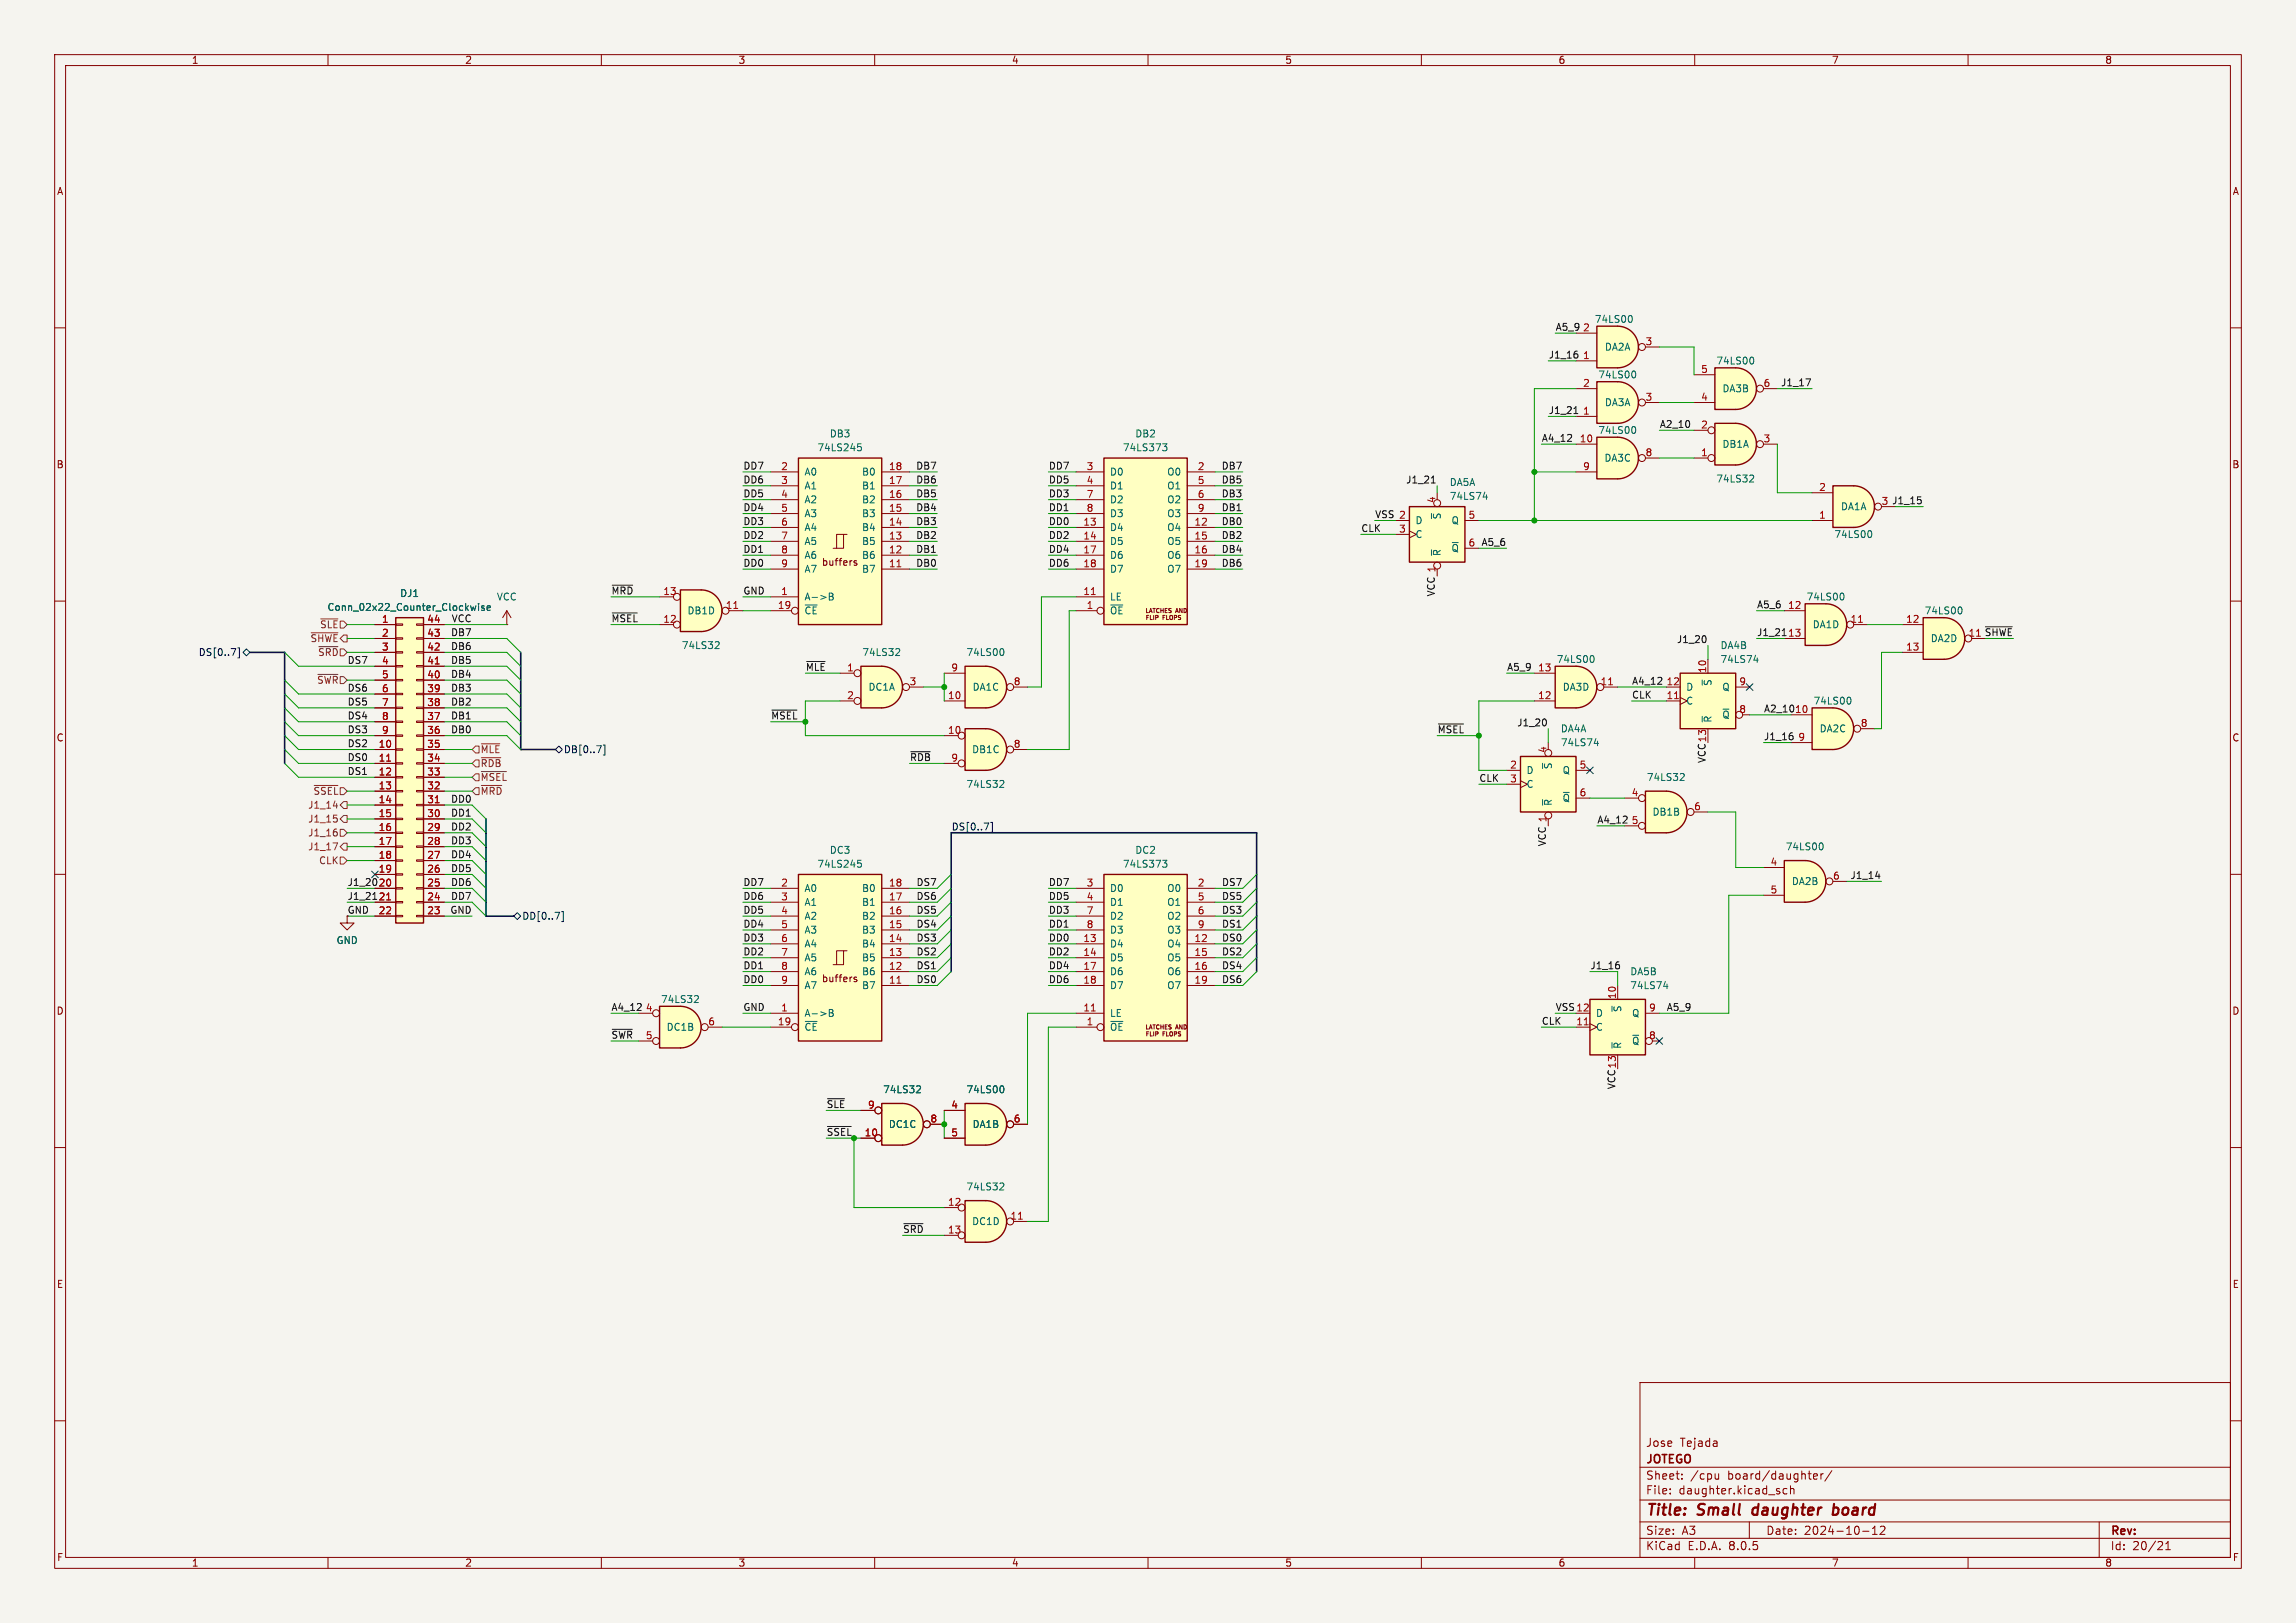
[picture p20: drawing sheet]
<svg xmlns="http://www.w3.org/2000/svg" width="420mm" height="297mm" viewBox="0 0 420 297" stroke-linecap="round" stroke-linejoin="round" font-family="sans-serif">
<defs><g id="words">
<g font-size="2.8" fill="#840000">
<text x="301" y="277.9">Title:</text>
<text x="310.6" y="277.9">Small</text>
<text x="321.4" y="277.9">daughter</text>
<text x="336.9" y="277.9">board</text>
</g>
<g font-size="2.1" fill="#840000">
<text x="301" y="268.2">JOTEGO</text>
<text x="301" y="265">Jose</text>
<text x="307.3" y="265">Tejada</text>
<text x="301" y="273.7">File:</text>
<text x="301" y="271">Sheet:</text>
<text x="307.1" y="273.7">daughter.kicad_sch</text>
<text x="309.2" y="271">/cpu</text>
<text x="316.1" y="271">board/daughter/</text>
<text x="301" y="281.1">Size:</text>
<text x="307.6" y="281.1">A3</text>
<text x="323" y="281.1">Date:</text>
<text x="330" y="281.1">2024-10-12</text>
<text x="386" y="281.3">Rev:</text>
<text x="301" y="283.9">KiCad</text>
<text x="308.7" y="283.9">E.D.A.</text>
<text x="316.3" y="283.9">8.0.5</text>
<text x="386" y="283.9">Id:</text>
<text x="390.1" y="283.9">20/21</text>
</g>
<g font-size="1.8" fill="#840000">
<text x="35" y="11.9">1</text>
<text x="85" y="11.9">2</text>
<text x="135" y="11.9">3</text>
<text x="185" y="11.9">4</text>
<text x="235" y="11.9">5</text>
<text x="285" y="11.9">6</text>
<text x="335" y="11.9">7</text>
<text x="385" y="11.9">8</text>
<text x="10.3" y="35.9">A</text>
<text x="408.3" y="35.9">A</text>
<text x="10.3" y="85.9">B</text>
<text x="408.2" y="85.9">B</text>
<text x="150.2" y="103.7">buffers</text>
<text x="10.3" y="135.9">C</text>
<text x="408.2" y="135.9">C</text>
<text x="63.5" y="167.3">GND</text>
<text x="150.2" y="179.9">buffers</text>
<text x="10.3" y="185.9">D</text>
<text x="408.2" y="185.9">D</text>
<text x="10.3" y="235.9">E</text>
<text x="408.3" y="235.9">E</text>
<text x="10.3" y="285.9">F</text>
<text x="35" y="286.9">1</text>
<text x="85" y="286.9">2</text>
<text x="135" y="286.9">3</text>
<text x="185" y="286.9">4</text>
<text x="235" y="286.9">5</text>
<text x="285" y="286.9">6</text>
<text x="335" y="286.9">7</text>
<text x="385" y="286.9">8</text>
<text x="408.3" y="285.9">F</text>
</g>
<g font-size="1.8" fill="#006464">
<text x="291.6" y="59.3">74LS00</text>
<text x="293.5" y="64.4">DA2A</text>
<text x="292.3" y="69.4">74LS00</text>
<text x="313.9" y="66.9">74LS00</text>
<text x="315" y="72">DA3B</text>
<text x="293.5" y="74.5">DA3A</text>
<text x="149.4" y="82.8">74LS245</text>
<text x="151.7" y="80.2">DB3</text>
<text x="205.3" y="82.8">74LS373</text>
<text x="207.6" y="80.2">DB2</text>
<text x="292.3" y="79.6">74LS00</text>
<text x="315" y="82.1">DB1A</text>
<text x="147.1" y="87.2">A0</text>
<text x="147.1" y="89.8">A1</text>
<text x="157.6" y="89.8">B1</text>
<text x="157.6" y="87.2">B0</text>
<text x="202.9" y="87.2">D0</text>
<text x="202.9" y="89.8">D1</text>
<text x="213.4" y="87.2">O0</text>
<text x="213.4" y="89.8">O1</text>
<text x="265.1" y="89.1">DA5A</text>
<text x="293.4" y="84.7">DA3C</text>
<text x="313.9" y="88.5">74LS32</text>
<text x="147.1" y="92.3">A2</text>
<text x="147.1" y="94.8">A3</text>
<text x="157.6" y="94.8">B3</text>
<text x="157.6" y="92.3">B2</text>
<text x="202.9" y="92.3">D2</text>
<text x="202.9" y="94.8">D3</text>
<text x="213.4" y="92.3">O2</text>
<text x="213.4" y="94.8">O3</text>
<text x="263.8" y="95.1" transform="rotate(-90 263.8 95.1)">~{S}</text>
<text x="265.1" y="91.7">74LS74</text>
<text x="336.7" y="93.6">DA1A</text>
<text x="147.1" y="97.4">A4</text>
<text x="147.1" y="99.9">A5</text>
<text x="157.6" y="99.9">B5</text>
<text x="157.6" y="97.4">B4</text>
<text x="202.9" y="97.4">D4</text>
<text x="202.9" y="99.9">D5</text>
<text x="213.4" y="97.4">O4</text>
<text x="213.4" y="99.9">O5</text>
<text x="258.8" y="96.1">D</text>
<text x="258.8" y="98.7">C</text>
<text x="263.8" y="101.9" transform="rotate(-90 263.8 101.9)">~{R}</text>
<text x="265.4" y="96.1">Q</text>
<text x="265.4" y="101.2">~{Q}</text>
<text x="335.5" y="98.7">74LS00</text>
<text x="147.1" y="102.5">A6</text>
<text x="147.1" y="105">A7</text>
<text x="157.6" y="105">B7</text>
<text x="157.6" y="102.5">B6</text>
<text x="202.9" y="102.5">D6</text>
<text x="202.9" y="105">D7</text>
<text x="213.4" y="102.5">O6</text>
<text x="213.4" y="105">O7</text>
<text x="59.8" y="112">Conn_02x22_Counter_Clockwise</text>
<text x="73.1" y="109.4">DJ1</text>
<text x="90.8" y="110.1">VCC</text>
<text x="125.7" y="112.6">DB1D</text>
<text x="147.1" y="110.1">A-&gt;B</text>
<text x="147.1" y="112.6">~{CE}</text>
<text x="202.9" y="112.6">~{OE}</text>
<text x="202.9" y="110.1">LE</text>
<text x="330.4" y="110.1">74LS00</text>
<text x="352" y="112.6">74LS00</text>
<text x="124.6" y="119">74LS32</text>
<text x="314.6" y="119">DA4B</text>
<text x="331.5" y="115.2">DA1D</text>
<text x="353.1" y="117.7">DA2D</text>
<text x="157.6" y="120.2">74LS32</text>
<text x="176.7" y="120.2">74LS00</text>
<text x="284.7" y="121.5">74LS00</text>
<text x="313.3" y="125.6" transform="rotate(-90 313.3 125.6)">~{S}</text>
<text x="314.6" y="121.5">74LS74</text>
<text x="158.8" y="126.6">DC1A</text>
<text x="177.8" y="126.6">DA1C</text>
<text x="285.8" y="126.6">DA3D</text>
<text x="308.4" y="129.1">C</text>
<text x="308.4" y="126.6">D</text>
<text x="314.9" y="131.7">~{Q}</text>
<text x="314.9" y="126.6">Q</text>
<text x="331.6" y="129.1">74LS00</text>
<text x="285.4" y="134.2">DA4A</text>
<text x="285.4" y="136.8">74LS74</text>
<text x="313.3" y="132.3" transform="rotate(-90 313.3 132.3)">~{R}</text>
<text x="332.8" y="134.2">DA2C</text>
<text x="177.7" y="138">DB1C</text>
<text x="279.1" y="141.8">D</text>
<text x="284.1" y="140.9" transform="rotate(-90 284.1 140.9)">~{S}</text>
<text x="285.7" y="141.8">Q</text>
<text x="301.2" y="143.1">74LS32</text>
<text x="176.7" y="144.4">74LS32</text>
<text x="279.1" y="144.4">C</text>
<text x="284.1" y="147.6" transform="rotate(-90 284.1 147.6)">~{R}</text>
<text x="285.7" y="146.9">~{Q}</text>
<text x="302.2" y="149.5">DB1B</text>
<text x="326.6" y="155.8">74LS00</text>
<text x="149.4" y="159">74LS245</text>
<text x="151.7" y="156.4">DC3</text>
<text x="205.3" y="159">74LS373</text>
<text x="207.6" y="156.4">DC2</text>
<text x="147.1" y="163.4">A0</text>
<text x="147.1" y="166">A1</text>
<text x="157.6" y="166">B1</text>
<text x="157.6" y="163.4">B0</text>
<text x="202.9" y="163.4">D0</text>
<text x="202.9" y="166">D1</text>
<text x="213.4" y="163.4">O0</text>
<text x="213.4" y="166">O1</text>
<text x="327.7" y="162.2">DA2B</text>
<text x="61.5" y="172.9">GND</text>
<text x="147.1" y="168.5">A2</text>
<text x="147.1" y="171">A3</text>
<text x="147.1" y="173.6">A4</text>
<text x="157.6" y="173.6">B4</text>
<text x="157.6" y="171">B3</text>
<text x="157.6" y="168.5">B2</text>
<text x="202.9" y="173.6">D4</text>
<text x="202.9" y="168.5">D2</text>
<text x="202.9" y="171">D3</text>
<text x="213.4" y="173.6">O4</text>
<text x="213.4" y="168.5">O2</text>
<text x="213.4" y="171">O3</text>
<text x="147.1" y="176.1">A5</text>
<text x="147.1" y="178.7">A6</text>
<text x="157.6" y="178.7">B6</text>
<text x="157.6" y="176.1">B5</text>
<text x="202.9" y="176.1">D5</text>
<text x="202.9" y="178.7">D6</text>
<text x="213.4" y="176.1">O5</text>
<text x="213.4" y="178.7">O6</text>
<text x="298.1" y="178.7">DA5B</text>
<text x="120.8" y="183.7">74LS32</text>
<text x="147.1" y="181.2">A7</text>
<text x="157.6" y="181.2">B7</text>
<text x="202.9" y="181.2">D7</text>
<text x="213.4" y="181.2">O7</text>
<text x="296.8" y="185.3" transform="rotate(-90 296.8 185.3)">~{S}</text>
<text x="298.1" y="181.2">74LS74</text>
<text x="121.8" y="188.8">DC1B</text>
<text x="147.1" y="186.3">A-&gt;B</text>
<text x="147.1" y="188.8">~{CE}</text>
<text x="202.9" y="188.8">~{OE}</text>
<text x="202.9" y="186.3">LE</text>
<text x="291.8" y="188.8">C</text>
<text x="291.8" y="186.3">D</text>
<text x="298.4" y="191.4">~{Q}</text>
<text x="298.4" y="186.3">Q</text>
<text x="296.8" y="192" transform="rotate(-90 296.8 192)">~{R}</text>
<text x="161.5" y="200.3">74LS32</text>
<text x="176.7" y="200.3">74LS00</text>
<text x="162.5" y="206.6">DC1C</text>
<text x="177.8" y="206.6">DA1B</text>
<text x="176.7" y="218">74LS32</text>
<text x="177.7" y="224.4">DC1D</text>
</g>
<g font-size="1.8" fill="#0f0f0f">
<text x="283.2" y="65.7">J1_16</text>
<text x="284.5" y="60.6">A5_9</text>
<text x="325.7" y="70.8">J1_17</text>
<text x="283.2" y="75.9">J1_21</text>
<text x="281.9" y="80.9">A4_12</text>
<text x="303.5" y="78.4">A2_10</text>
<text x="135.9" y="88.6">DD6</text>
<text x="135.9" y="86">DD7</text>
<text x="167.5" y="86">DB7</text>
<text x="167.5" y="88.6">DB6</text>
<text x="191.8" y="88.6">DD5</text>
<text x="191.8" y="86">DD7</text>
<text x="223.4" y="88.6">DB5</text>
<text x="223.4" y="86">DB7</text>
<text x="257.1" y="88.6">J1_21</text>
<text x="135.9" y="93.6">DD4</text>
<text x="135.9" y="91.1">DD5</text>
<text x="167.5" y="93.6">DB4</text>
<text x="167.5" y="91.1">DB5</text>
<text x="191.8" y="93.6">DD1</text>
<text x="191.8" y="91.1">DD3</text>
<text x="223.4" y="91.1">DB3</text>
<text x="223.4" y="93.6">DB1</text>
<text x="251.5" y="94.9">VSS 2</text>
<text x="344.1" y="92.5">3 J1_15</text>
<text x="135.9" y="96.2">DD3</text>
<text x="135.9" y="101.3">DD1</text>
<text x="135.9" y="98.7">DD2</text>
<text x="167.5" y="96.2">DB3</text>
<text x="167.5" y="98.7">DB2</text>
<text x="167.5" y="101.3">DB1</text>
<text x="191.8" y="101.3">DD4</text>
<text x="191.8" y="96.2">DD0</text>
<text x="191.8" y="98.7">DD2</text>
<text x="223.4" y="96.2">DB0</text>
<text x="223.4" y="98.7">DB2</text>
<text x="223.4" y="101.3">DB4</text>
<text x="248.9" y="97.4">CLK</text>
<text x="270.9" y="100">A5_6</text>
<text x="135.9" y="103.8">DD0</text>
<text x="167.5" y="103.8">DB0</text>
<text x="191.8" y="103.8">DD6</text>
<text x="223.4" y="103.8">DB6</text>
<text x="82.5" y="114">VCC</text>
<text x="111.8" y="108.9">~{MRD}</text>
<text x="111.8" y="114">~{MSEL}</text>
<text x="135.9" y="108.9">GND</text>
<text x="262.5" y="109.2" transform="rotate(-90 262.5 109.2)">VCC 1</text>
<text x="321.3" y="111.4">A5_6</text>
<text x="82.4" y="116.5">DB7</text>
<text x="82.4" y="119">DB6</text>
<text x="306.7" y="117.8">J1_20</text>
<text x="321.3" y="116.5">J1_21</text>
<text x="360" y="116.6">11 ~{SHWE}</text>
<text x="63.5" y="121.6">DS7</text>
<text x="82.4" y="124.1">DB4</text>
<text x="82.4" y="121.6">DB5</text>
<text x="147.3" y="122.8">~{MLE}</text>
<text x="275.6" y="122.8">A5_9</text>
<text x="298.4" y="125.4">A4_12</text>
<text x="63.5" y="126.7">DS6</text>
<text x="63.5" y="131.7">DS4</text>
<text x="63.5" y="129.2">DS5</text>
<text x="82.4" y="131.7">DB1</text>
<text x="82.4" y="129.2">DB2</text>
<text x="82.4" y="126.7">DB3</text>
<text x="298.4" y="127.9">CLK</text>
<text x="322.6" y="130.5">A2_10</text>
<text x="328.3" y="130.6">10</text>
<text x="63.5" y="134.3">DS3</text>
<text x="63.5" y="136.8">DS2</text>
<text x="82.4" y="134.3">DB0</text>
<text x="262.9" y="134.3">~{MSEL}</text>
<text x="277.4" y="133">J1_20</text>
<text x="322.6" y="135.5">J1_16</text>
<text x="63.5" y="139.4">DS0</text>
<text x="63.5" y="141.9">DS1</text>
<text x="166.4" y="139.4">~{RDB}</text>
<text x="270.5" y="143.2">CLK</text>
<text x="312.1" y="139.7" transform="rotate(-90 312.1 139.7)">VCC13</text>
<text x="82.4" y="147">DD0</text>
<text x="82.4" y="149.5">DD1</text>
<text x="82.4" y="154.6">DD3</text>
<text x="82.4" y="152.1">DD2</text>
<text x="282.9" y="155" transform="rotate(-90 282.9 155)">VCC 1</text>
<text x="292.1" y="150.8">A4_12</text>
<text x="82.4" y="157.1">DD4</text>
<text x="82.4" y="159.7">DD5</text>
<text x="338.4" y="160.9">J1_14</text>
<text x="63.5" y="164.8">J1_21</text>
<text x="63.5" y="162.2">J1_20</text>
<text x="82.3" y="167.3">GND</text>
<text x="82.4" y="162.2">DD6</text>
<text x="82.4" y="164.8">DD7</text>
<text x="135.9" y="167.3">DD5</text>
<text x="135.9" y="164.8">DD6</text>
<text x="135.9" y="162.2">DD7</text>
<text x="167.6" y="162.2">DS7</text>
<text x="167.6" y="167.3">DS5</text>
<text x="167.6" y="164.8">DS6</text>
<text x="191.8" y="164.8">DD5</text>
<text x="191.8" y="162.2">DD7</text>
<text x="191.8" y="167.3">DD3</text>
<text x="223.4" y="167.3">DS3</text>
<text x="223.4" y="164.8">DS5</text>
<text x="223.4" y="162.2">DS7</text>
<text x="135.9" y="169.8">DD4</text>
<text x="135.9" y="172.4">DD3</text>
<text x="167.6" y="172.4">DS3</text>
<text x="167.6" y="169.8">DS4</text>
<text x="191.8" y="169.8">DD1</text>
<text x="191.8" y="172.4">DD0</text>
<text x="223.4" y="169.8">DS1</text>
<text x="223.4" y="172.4">DS0</text>
<text x="135.9" y="177.5">DD1</text>
<text x="135.9" y="180">DD0</text>
<text x="135.9" y="174.9">DD2</text>
<text x="167.6" y="174.9">DS2</text>
<text x="167.6" y="180">DS0</text>
<text x="167.6" y="177.5">DS1</text>
<text x="191.8" y="177.5">DD4</text>
<text x="191.8" y="174.9">DD2</text>
<text x="191.8" y="180">DD6</text>
<text x="223.4" y="174.9">DS2</text>
<text x="223.4" y="177.5">DS4</text>
<text x="223.4" y="180">DS6</text>
<text x="290.8" y="177.5">J1_16</text>
<text x="111.8" y="185.1">A4_12</text>
<text x="135.9" y="185.1">GND</text>
<text x="284.5" y="185.1">VSS12</text>
<text x="304.8" y="185.1">A5_9</text>
<text x="111.8" y="190.2">~{SWR}5</text>
<text x="281.9" y="187.6">CLK</text>
<text x="151.1" y="202.9">~{SLE}</text>
<text x="295.6" y="199.4" transform="rotate(-90 295.6 199.4)">VCC13</text>
<text x="165.1" y="225.7">~{SRD}</text>
</g>
<g font-size="1.8" fill="#a90000">
<text x="289.5" y="65.8">1</text>
<text x="289.5" y="60.7">2</text>
<text x="300.9" y="63.2">3</text>
<text x="289.5" y="70.9">2</text>
<text x="311.1" y="68.3">5</text>
<text x="322.5" y="70.9">6</text>
<text x="289.5" y="75.9">1</text>
<text x="300.9" y="73.4">3</text>
<text x="311.1" y="73.4">4</text>
<text x="288.9" y="81">10</text>
<text x="300.9" y="83.6">8</text>
<text x="311.1" y="83.6">1</text>
<text x="311.1" y="78.5">2</text>
<text x="322.5" y="81">3</text>
<text x="142.8" y="86.1">2</text>
<text x="142.8" y="88.6">3</text>
<text x="162.5" y="88.6">17</text>
<text x="162.5" y="86.1">18</text>
<text x="198.7" y="86.1">3</text>
<text x="198.7" y="88.6">4</text>
<text x="219" y="86.1">2</text>
<text x="219" y="88.6">5</text>
<text x="289.5" y="86.1">9</text>
<text x="332.7" y="89.9">2</text>
<text x="142.8" y="91.2">4</text>
<text x="142.8" y="93.7">5</text>
<text x="162.5" y="93.7">15</text>
<text x="162.5" y="91.2">16</text>
<text x="198.7" y="91.2">7</text>
<text x="198.7" y="93.7">8</text>
<text x="219" y="91.2">6</text>
<text x="219" y="93.7">9</text>
<text x="262.6" y="92.1" transform="rotate(-90 262.6 92.1)">4</text>
<text x="268.5" y="95">5</text>
<text x="332.7" y="95">1</text>
<text x="142.8" y="96.3">6</text>
<text x="142.8" y="98.8">7</text>
<text x="142.8" y="101.3">8</text>
<text x="162.5" y="101.3">12</text>
<text x="162.5" y="98.8">13</text>
<text x="162.5" y="96.3">14</text>
<text x="198.1" y="96.3">13</text>
<text x="198.1" y="98.8">14</text>
<text x="198.1" y="101.3">17</text>
<text x="218.4" y="96.3">12</text>
<text x="218.4" y="98.8">15</text>
<text x="218.4" y="101.3">16</text>
<text x="255.8" y="97.5">3</text>
<text x="268.5" y="100.1">6</text>
<text x="142.8" y="103.9">9</text>
<text x="162.5" y="103.9">11</text>
<text x="198.1" y="103.9">18</text>
<text x="218.4" y="103.9">19</text>
<text x="121.2" y="109">13</text>
<text x="132.7" y="111.5">11</text>
<text x="142.2" y="111.5">19</text>
<text x="142.8" y="109">1</text>
<text x="198.1" y="109">11</text>
<text x="198.7" y="111.5">1</text>
<text x="327" y="111.5">12</text>
<text x="69.8" y="114">1</text>
<text x="69.8" y="116.6">2</text>
<text x="69.8" y="119.1">3</text>
<text x="78.1" y="119.1">42</text>
<text x="78.1" y="116.6">43</text>
<text x="78.1" y="114">44</text>
<text x="121.2" y="114">12</text>
<text x="327" y="116.6">13</text>
<text x="338.4" y="114">11</text>
<text x="348.6" y="114">12</text>
<text x="348.6" y="119.1">13</text>
<text x="69.8" y="121.7">4</text>
<text x="69.8" y="124.2">5</text>
<text x="78.1" y="124.2">40</text>
<text x="78.1" y="121.7">41</text>
<text x="154.9" y="122.9">1</text>
<text x="166.3" y="125.5">3</text>
<text x="173.9" y="122.9">9</text>
<text x="185.3" y="125.5">8</text>
<text x="281.3" y="122.9">13</text>
<text x="292.7" y="125.5">11</text>
<text x="304.8" y="125.5">12</text>
<text x="312.2" y="123.2" transform="rotate(-90 312.2 123.2)">10</text>
<text x="318.1" y="125.5">9</text>
<text x="69.8" y="126.7">6</text>
<text x="69.8" y="129.3">7</text>
<text x="69.8" y="131.8">8</text>
<text x="78.1" y="131.8">37</text>
<text x="78.1" y="129.3">38</text>
<text x="78.1" y="126.7">39</text>
<text x="154.9" y="128">2</text>
<text x="173.3" y="128">10</text>
<text x="281.3" y="128">12</text>
<text x="304.8" y="128">11</text>
<text x="318.1" y="130.6">8</text>
<text x="69.2" y="136.9">10</text>
<text x="69.8" y="134.4">9</text>
<text x="78.1" y="136.9">35</text>
<text x="78.1" y="134.4">36</text>
<text x="173.3" y="134.4">10</text>
<text x="185.3" y="136.9">8</text>
<text x="283" y="137.9" transform="rotate(-90 283 137.9)">4</text>
<text x="328.9" y="135.6">9</text>
<text x="340.3" y="133.1">8</text>
<text x="69.2" y="139.4">11</text>
<text x="69.2" y="142">12</text>
<text x="78.1" y="142">33</text>
<text x="78.1" y="139.4">34</text>
<text x="173.9" y="139.4">9</text>
<text x="276.2" y="140.7">2</text>
<text x="276.2" y="143.3">3</text>
<text x="288.9" y="140.7">5</text>
<text x="69.2" y="144.5">13</text>
<text x="69.2" y="147.1">14</text>
<text x="69.2" y="149.6">15</text>
<text x="78.1" y="149.6">30</text>
<text x="78.1" y="147.1">31</text>
<text x="78.1" y="144.5">32</text>
<text x="288.9" y="145.8">6</text>
<text x="298.4" y="145.8">4</text>
<text x="309.8" y="148.3">6</text>
<text x="69.2" y="152.1">16</text>
<text x="69.2" y="154.7">17</text>
<text x="78.1" y="154.7">28</text>
<text x="78.1" y="152.1">29</text>
<text x="298.4" y="150.9">5</text>
<text x="69.2" y="157.2">18</text>
<text x="69.2" y="159.8">19</text>
<text x="78.1" y="159.8">26</text>
<text x="78.1" y="157.2">27</text>
<text x="323.8" y="158.5">4</text>
<text x="335.2" y="161">6</text>
<text x="69.2" y="162.3">20</text>
<text x="69.2" y="164.8">21</text>
<text x="69.2" y="167.4">22</text>
<text x="78.1" y="167.4">23</text>
<text x="78.1" y="164.8">24</text>
<text x="78.1" y="162.3">25</text>
<text x="142.8" y="162.3">2</text>
<text x="142.8" y="164.8">3</text>
<text x="142.8" y="167.4">4</text>
<text x="162.5" y="167.4">16</text>
<text x="162.5" y="164.8">17</text>
<text x="162.5" y="162.3">18</text>
<text x="198.7" y="162.3">3</text>
<text x="198.7" y="164.8">4</text>
<text x="198.7" y="167.4">7</text>
<text x="219" y="162.3">2</text>
<text x="219" y="164.8">5</text>
<text x="219" y="167.4">6</text>
<text x="323.8" y="163.6">5</text>
<text x="142.8" y="169.9">5</text>
<text x="142.8" y="172.5">6</text>
<text x="162.5" y="172.5">14</text>
<text x="162.5" y="169.9">15</text>
<text x="198.1" y="172.5">13</text>
<text x="198.7" y="169.9">8</text>
<text x="218.4" y="172.5">12</text>
<text x="219" y="169.9">9</text>
<text x="142.8" y="175">7</text>
<text x="142.8" y="177.5">8</text>
<text x="162.5" y="177.5">12</text>
<text x="162.5" y="175">13</text>
<text x="198.1" y="175">14</text>
<text x="198.1" y="177.5">17</text>
<text x="218.4" y="175">15</text>
<text x="218.4" y="177.5">16</text>
<text x="118" y="185.2">4</text>
<text x="142.8" y="185.2">1</text>
<text x="142.8" y="180.1">9</text>
<text x="162.5" y="180.1">11</text>
<text x="198.1" y="185.2">11</text>
<text x="198.1" y="180.1">18</text>
<text x="218.4" y="180.1">19</text>
<text x="295.7" y="182.9" transform="rotate(-90 295.7 182.9)">10</text>
<text x="301.6" y="185.2">9</text>
<text x="129.5" y="187.7">6</text>
<text x="142.2" y="187.7">19</text>
<text x="198.7" y="187.7">1</text>
<text x="288.2" y="187.7">11</text>
<text x="301.6" y="190.2">8</text>
<text x="158.7" y="202.9">9</text>
<text x="173.9" y="202.9">4</text>
<text x="158.1" y="208">10</text>
<text x="170.1" y="205.5">8</text>
<text x="173.9" y="208">5</text>
<text x="185.3" y="205.5">6</text>
<text x="173.3" y="220.7">12</text>
<text x="173.3" y="225.8">13</text>
<text x="184.7" y="223.3">11</text>
</g>
<g font-size="1.8" fill="#725600">
<text x="56.7" y="117.7">~{SHWE}</text>
<text x="58.4" y="115.2">~{SLE}</text>
<text x="57.9" y="125.3">~{SWR}</text>
<text x="58.1" y="120.2">~{SRD}</text>
<text x="87.8" y="140.6">~{RDB}</text>
<text x="87.8" y="138">~{MLE}</text>
<text x="87.8" y="143.1">~{MSEL}</text>
<text x="56.3" y="148.2">J1_14</text>
<text x="57.2" y="145.6">~{SSEL}</text>
<text x="87.8" y="145.6">~{MRD}</text>
<text x="56.3" y="155.8">J1_17</text>
<text x="56.3" y="153.3">J1_16</text>
<text x="56.3" y="150.7">J1_15</text>
<text x="58.3" y="158.3">CLK</text>
</g>
<g font-size="1.8" fill="#000084">
<text x="36.3" y="120.2">DS[0..7]</text>
<text x="103.1" y="138">DB[0..7]</text>
<text x="174" y="152.1">DS[0..7]</text>
<text x="95.4" y="168.5">DD[0..7]</text>
</g>
<g font-size="1.8" fill="#009600">
<text x="141" y="131.7">~{MSEL}</text>
<text x="151.1" y="207.9">~{SSEL}10</text>
</g>
<g font-size="1.1" fill="#840000">
<text x="209.5" y="112.3">LATCHES AND</text>
<text x="209.5" y="113.6">FLIP</text>
<text x="212.6" y="113.6">FLOPS</text>
<text x="209.5" y="188.5">LATCHES AND</text>
<text x="209.5" y="189.8">FLIP</text>
<text x="212.6" y="189.8">FLOPS</text>
</g>
</g></defs>
<path d="M0 0h420v297h-420z" fill="#f5f4ef" stroke="#f5f4ef" stroke-width=".18"/>
<g fill="none" stroke="#840000" stroke-width=".18">
<path d="M10 10h400v277h-400zM12 12h396v273h-396zM60 10v2M110 10v2M160 10v2M210 10v2M260 10v2M310 10v2M360 10v2M10 60h2M408 60h2M10 110h2"/>
<path d="M408 110h2M10 160h2M408 160h2M10 210h2M408 210h2M10 260h2M300 253h108v32h-108zM408 260h2M300 278.5h108M300 274.5h108M300 268.5h108M305.5 273.2v.2"/>
<path d="M305.5 272.5v.1M307.7 270.5v.2M307.7 269.8v.1M313.7 270.5l.2 .2 .5-.2M314.4 269.7v1M320 278.5v3M326.9 272.5l-.5-.1-.2 .3v.4l.1 .2h.6M327.5 272.5l.2-.1 .4 .1 .1 .9M327.5 271.9v1.5M331.7 270.2l.7-.2v-.2l-.5-.1-.2 .2 .1 .7h.6M333.1 269.7v1M333.5 269.7l-.3 .1-.1 .2"/>
<path d="M335.1 269.1l-1.3 1.9M342.5 279.7l.4-.4v1.5M343.9 279.4l.6-.1 .2 .1 .1 .3-.9 1.1h.9M384 278.5v6.5M60 285v2M110 285v2M160 285v2M210 285v2M260 285v2M300 281.5h108M310 285v2M340.7 280.2h1.2"/>
<path d="M342.5 280.8h.9M360 285v2M396.2 283.6h.8M396.2 282.5l.4-.4v1.5"/>
</g>
<path d="M320.7 276.1l-.2 .7 .4 .4M335.4 276l.2-.1 .6 .1M335.5 275.2l-.3 2M336.1 277a.66 .66 0 0 1-.8 .1" fill="none" stroke="#840000" stroke-width=".4"/>
<path d="M334 110.5a3.8 3.8 0 0 1 3.8 3.8 3.8 3.8 0 0 1-3.8 3.8z" fill="#ffffc2" stroke="#ffffc2" stroke-width=".18"/>
<path d="M330.2 110.5h3.8v7.6h-3.8z" fill="#ffffc2"/>
<path d="M330.2 110.5h3.8a3.8 3.8 0 0 1 3.8 3.8 3.8 3.8 0 0 1-3.8 3.8h-3.8z" fill="none" stroke="#840000" stroke-width=".25"/>
<g fill="none" stroke="#840000" stroke-width=".18">
<path d="M326.4 111.8h3.8M326.4 116.8h3.8M339.1 114.3h2.5"/>
<circle cx="338.5" cy="114.3" r=".63"/>
</g>
<path d="M340 113.9h.7" fill="none" stroke="#a90000" stroke-width=".18"/>
<path d="M337 108.5a.79 .79 0 0 1 0 1.3" fill="none" stroke="#006464" stroke-width=".18"/>
<path d="M180.3 133.4a3.8 3.8 0 0 1 3.8 3.8 3.8 3.8 0 0 1-3.8 3.8z" fill="#ffffc2" stroke="#ffffc2" stroke-width=".18"/>
<path d="M176.5 133.4h3.8v7.6h-3.8z" fill="#ffffc2"/>
<path d="M176.5 133.4h3.8a3.8 3.8 0 0 1 3.8 3.8 3.8 3.8 0 0 1-3.8 3.8h-3.8z" fill="none" stroke="#840000" stroke-width=".25"/>
<g fill="none" stroke="#840000" stroke-width=".18">
<path d="M172.7 134.6h2.6M172.7 139.7h2.6M185.4 137.2h2.6"/>
<circle cx="175.9" cy="134.6" r=".63"/>
<circle cx="175.9" cy="139.7" r=".63"/>
<circle cx="184.8" cy="137.2" r=".63"/>
</g>
<path d="M183.1 142.8l.4 .1 .1 .3-.8 .9h.8" fill="none" stroke="#006464" stroke-width=".18"/>
<path d="M180.3 121.9a3.8 3.8 0 0 1 3.8 3.8 3.8 3.8 0 0 1-3.8 3.8z" fill="#ffffc2" stroke="#ffffc2" stroke-width=".18"/>
<path d="M176.5 121.9h3.8v7.6h-3.8z" fill="#ffffc2"/>
<path d="M176.5 121.9h3.8a3.8 3.8 0 0 1 3.8 3.8 3.8 3.8 0 0 1-3.8 3.8h-3.8z" fill="none" stroke="#840000" stroke-width=".25"/>
<g fill="none" stroke="#840000" stroke-width=".18">
<path d="M172.7 128.3h3.8M172.7 123.2h3.8M185.4 125.7h2.6M63.5 167.6v1.3h1.3l-1.3 1.3-1.3-1.3h1.3"/>
<circle cx="184.8" cy="125.7" r=".63"/>
</g>
<path d="M183.3 118.7a.79 .79 0 0 1 0 1.3" fill="none" stroke="#006464" stroke-width=".18"/>
<path d="M288.3 121.9a3.8 3.8 0 0 1 3.8 3.8 3.8 3.8 0 0 1-3.8 3.8z" fill="#ffffc2" stroke="#ffffc2" stroke-width=".18"/>
<path d="M284.5 121.9h3.8v7.6h-3.8z" fill="#ffffc2"/>
<path d="M284.5 121.9h3.8a3.8 3.8 0 0 1 3.8 3.8 3.8 3.8 0 0 1-3.8 3.8h-3.8z" fill="none" stroke="#840000" stroke-width=".25"/>
<g fill="none" stroke="#840000" stroke-width=".18">
<path d="M280.7 128.3h3.8M280.7 123.2h3.8M293.4 125.7h2.5"/>
<circle cx="292.7" cy="125.7" r=".63"/>
</g>
<path d="M294.2 125.3h.8" fill="none" stroke="#a90000" stroke-width=".18"/>
<path d="M291.3 120a.79 .79 0 0 1 0 1.2" fill="none" stroke="#006464" stroke-width=".18"/>
<path d="M72.4 113h5.1v55.9h-5.1z" fill="#ffffc2"/>
<g fill="none" stroke="#840000" stroke-width=".18">
<path d="M68.6 114.3h3.8M68.6 116.8h3.8M68.6 119.4h3.8M72.4 119.3h1.3v.2h-1.3zM72.4 116.7h1.3v.3h-1.3zM72.4 114.2h1.3v.2h-1.3zM76.2 119.3h1.3v.2h-1.3zM76.2 116.7h1.3v.3h-1.3zM76.2 114.2h1.3v.2h-1.3zM77.5 114.3h3.8M77.5 116.8h3.8M77.5 119.4h3.8"/>
<path d="M68.6 137.2h3.8M68.6 139.7h3.8M68.6 134.6h3.8M68.6 132.1h3.8M68.6 129.5h3.8M68.6 127h3.8M68.6 121.9h3.8M68.6 124.5h3.8M72.4 139.6h1.3v.2h-1.3zM72.4 137h1.3v.3h-1.3zM72.4 134.5h1.3v.2h-1.3zM72.4 132h1.3v.2h-1.3z"/>
<path d="M72.4 129.4h1.3v.3h-1.3zM72.4 126.9h1.3v.2h-1.3zM72.4 124.3h1.3v.3h-1.3zM72.4 121.8h1.3v.2h-1.3zM76.2 139.6h1.3v.2h-1.3zM76.2 137h1.3v.3h-1.3zM76.2 134.5h1.3v.2h-1.3zM76.2 132h1.3v.2h-1.3zM76.2 129.4h1.3v.3h-1.3zM76.2 126.9h1.3v.2h-1.3zM76.2 124.3h1.3v.3h-1.3zM76.2 121.8h1.3v.2h-1.3z"/>
<path d="M77.5 137.2h3.8M77.5 139.7h3.8M77.5 134.6h3.8M77.5 132.1h3.8M77.5 129.5h3.8M77.5 127h3.8M77.5 121.9h3.8M77.5 124.5h3.8M68.6 142.2h3.8M68.6 144.8h3.8M68.6 147.3h3.8M68.6 149.9h3.8"/>
<path d="M68.6 152.4h3.8M68.6 154.9h3.8M68.6 157.5h3.8M72.4 159.9h1.3v.2h-1.3zM72.4 157.4h1.3v.2h-1.3zM72.4 154.8h1.3v.3h-1.3zM72.4 152.3h1.3v.2h-1.3zM72.4 149.7h1.3v.3h-1.3zM72.4 147.2h1.3v.2h-1.3zM72.4 144.7h1.3v.2h-1.3zM72.4 142.1h1.3v.3h-1.3zM76.2 159.9h1.3v.2h-1.3z"/>
<path d="M76.2 157.4h1.3v.2h-1.3zM76.2 154.8h1.3v.3h-1.3zM76.2 152.3h1.3v.2h-1.3zM76.2 149.7h1.3v.3h-1.3zM76.2 147.2h1.3v.2h-1.3zM76.2 144.7h1.3v.2h-1.3zM76.2 142.1h1.3v.3h-1.3zM77.5 142.2h3.8M77.5 144.8h3.8M77.5 147.3h3.8M77.5 149.9h3.8M77.5 152.4h3.8"/>
<path d="M77.5 154.9h3.8M77.5 157.5h3.8M68.6 160h3.8M68.6 162.6h3.8M68.6 165.1h3.8M68.6 167.6h3.8M72.4 167.5h1.3v.3h-1.3zM72.4 165h1.3v.2h-1.3zM72.4 162.4h1.3v.3h-1.3zM76.2 167.5h1.3v.3h-1.3zM76.2 165h1.3v.2h-1.3zM76.2 162.4h1.3v.3h-1.3z"/>
<path d="M77.5 160h3.8M77.5 162.6h3.8M77.5 165.1h3.8M77.5 167.6h3.8"/>
</g>
<path d="M72.4 113h5.1v55.9h-5.1z" fill="none" stroke="#840000" stroke-width=".25"/>
<path d="M70.7 139.3h.8M79.6 121.5h.7M79.6 146.9h.7M70.7 164.7h.8" fill="none" stroke="#a90000" stroke-width=".18"/>
<path d="M87.1 110.9l-.3 .8-.2-.6M87.5 110.4v.2M87.5 110.9v.8M88.6 110.9h-.3l-.2 .1v.2l.5 .1v.3h-.5M89.1 111.3l.6-.1v-.3h-.4l-.2 .1 .1 .6h.5" fill="none" stroke="#006464" stroke-width=".18"/>
<path d="M128.3 108a3.8 3.8 0 0 1 3.8 3.8 3.8 3.8 0 0 1-3.8 3.8z" fill="#ffffc2" stroke="#ffffc2" stroke-width=".18"/>
<path d="M124.5 108h3.8v7.6h-3.8z" fill="#ffffc2"/>
<path d="M124.5 108h3.8a3.8 3.8 0 0 1 3.8 3.8 3.8 3.8 0 0 1-3.8 3.8h-3.8z" fill="none" stroke="#840000" stroke-width=".25"/>
<g fill="none" stroke="#840000" stroke-width=".18">
<path d="M120.6 114.3h2.6M120.6 109.2h2.6M133.3 111.8h2.6"/>
<circle cx="123.8" cy="114.3" r=".63"/>
<circle cx="123.8" cy="109.2" r=".63"/>
<circle cx="132.7" cy="111.8" r=".63"/>
</g>
<path d="M134.2 111.3h.8" fill="none" stroke="#a90000" stroke-width=".18"/>
<path d="M131 117.4l.4 .1 .2 .3-.8 .9h.8" fill="none" stroke="#006464" stroke-width=".18"/>
<path d="M180.3 201.9a3.8 3.8 0 0 1 3.8 3.8 3.8 3.8 0 0 1-3.8 3.9z" fill="#ffffc2" stroke="#ffffc2" stroke-width=".18"/>
<path d="M176.5 201.9h3.8v7.7h-3.8z" fill="#ffffc2"/>
<path d="M176.5 201.9h3.8a3.8 3.8 0 0 1 3.8 3.8 3.8 3.8 0 0 1-3.8 3.9h-3.8z" fill="none" stroke="#840000" stroke-width=".25"/>
<g fill="none" stroke="#840000" stroke-width=".18">
<path d="M172.7 203.2h3.8M172.7 208.3h3.8M185.4 205.7h2.6"/>
<circle cx="184.8" cy="205.7" r=".63"/>
</g>
<path d="M183.3 198.7a.79 .79 0 0 1 0 1.3" fill="none" stroke="#006464" stroke-width=".18"/>
<path d="M180.3 219.7a3.8 3.8 0 0 1 3.8 3.8 3.8 3.8 0 0 1-3.8 3.8z" fill="#ffffc2" stroke="#ffffc2" stroke-width=".18"/>
<path d="M176.5 219.7h3.8v7.6h-3.8z" fill="#ffffc2"/>
<path d="M176.5 219.7h3.8a3.8 3.8 0 0 1 3.8 3.8 3.8 3.8 0 0 1-3.8 3.8h-3.8z" fill="none" stroke="#840000" stroke-width=".25"/>
<g fill="none" stroke="#840000" stroke-width=".18">
<path d="M172.7 221h2.6M172.7 226.1h2.6M185.4 223.5h2.6"/>
<circle cx="175.9" cy="226.1" r=".63"/>
<circle cx="175.9" cy="221" r=".63"/>
<circle cx="184.8" cy="223.5" r=".63"/>
</g>
<path d="M186.3 223.1h.7" fill="none" stroke="#a90000" stroke-width=".18"/>
<path d="M183.1 216.5h.4l.1 .3-.8 .9h.8" fill="none" stroke="#006464" stroke-width=".18"/>
<path d="M146 83.8h15.3v30.5h-15.3z" fill="#ffffc2"/>
<g fill="none" stroke="#840000" stroke-width=".18">
<path d="M141 99.1h5M141 96.5h5M141 94h5M141 91.4h5M141 88.9h5M141 86.4h5M154.3 97.8h-1.3v2.5M154.9 97.8h-.6v2.5h-1.9M161.3 99.1h5.1M161.3 96.5h5.1M161.3 94h5.1M161.3 91.4h5.1"/>
<path d="M161.3 88.9h5.1M161.3 86.4h5.1M141 109.2h5M141 104.1h5M141 101.6h5M141 111.8h3.8M156.7 102.7l-.3-.1-.2 .2 .1 .2 .4 .1v.3h-.5M161.3 104.1h5.1M161.3 101.6h5.1"/>
<circle cx="145.4" cy="111.8" r=".63"/>
</g>
<path d="M146 83.8h15.3v30.5h-15.3z" fill="none" stroke="#840000" stroke-width=".25"/>
<path d="M156.9 81.2h.6M157 81.7h.3l.3 .3-.2 .4-.4 .1M151.7 108.5h.4l.3 .3-.3 .3 .3 .2v.3l-.2 .2h-.5zM151.7 109.1h.4" fill="none" stroke="#006464" stroke-width=".18"/>
<path d="M164.1 103.7h.7" fill="none" stroke="#a90000" stroke-width=".18"/>
<path d="M335.3 129.5a3.8 3.8 0 0 1 3.8 3.9 3.8 3.8 0 0 1-3.8 3.8z" fill="#ffffc2" stroke="#ffffc2" stroke-width=".18"/>
<path d="M331.5 129.5h3.8v7.7h-3.8z" fill="#ffffc2"/>
<path d="M331.5 129.5h3.8a3.8 3.8 0 0 1 3.8 3.9 3.8 3.8 0 0 1-3.8 3.8h-3.8z" fill="none" stroke="#840000" stroke-width=".25"/>
<g fill="none" stroke="#840000" stroke-width=".18">
<path d="M327.7 130.8h3.8M327.7 135.9h3.8M340.4 133.4h2.5"/>
<circle cx="339.7" cy="133.3" r=".63"/>
</g>
<path d="M338.3 127.6a.79 .79 0 0 1 0 1.2" fill="none" stroke="#006464" stroke-width=".18"/>
<path d="M295.9 69.9a3.8 3.8 0 0 1 3.8 3.8 3.8 3.8 0 0 1-3.8 3.8z" fill="#ffffc2" stroke="#ffffc2" stroke-width=".18"/>
<path d="M292.1 69.9h3.8v7.6h-3.8z" fill="#ffffc2"/>
<path d="M292.1 69.9h3.8a3.8 3.8 0 0 1 3.8 3.8 3.8 3.8 0 0 1-3.8 3.8h-3.8z" fill="none" stroke="#840000" stroke-width=".25"/>
<g fill="none" stroke="#840000" stroke-width=".18">
<path d="M288.3 76.2h3.8M288.3 71.1h3.8M301 73.7h2.5"/>
<circle cx="300.4" cy="73.7" r=".63"/>
</g>
<path d="M298.9 67.9a.79 .79 0 0 1 0 1.3" fill="none" stroke="#006464" stroke-width=".18"/>
<path d="M124.5 184.2a3.8 3.8 0 0 1 3.8 3.8 3.8 3.8 0 0 1-3.8 3.8z" fill="#ffffc2" stroke="#ffffc2" stroke-width=".18"/>
<path d="M120.6 184.2h3.9v7.6h-3.9z" fill="#ffffc2"/>
<path d="M120.6 184.2h3.9a3.8 3.8 0 0 1 3.8 3.8 3.8 3.8 0 0 1-3.8 3.8h-3.9z" fill="none" stroke="#840000" stroke-width=".25"/>
<g fill="none" stroke="#840000" stroke-width=".18">
<path d="M116.8 185.4h2.6M129.5 188h2.6"/>
<circle cx="120" cy="185.4" r=".63"/>
<circle cx="120" cy="190.5" r=".63"/>
<circle cx="128.9" cy="188" r=".63"/>
</g>
<path d="M127.2 182.2l.4 .1 .2 .3-.8 .9h.8" fill="none" stroke="#006464" stroke-width=".18"/>
<path d="M146 160h15.3v30.5h-15.3z" fill="#ffffc2"/>
<g fill="none" stroke="#840000" stroke-width=".18">
<path d="M141 177.8h5M141 175.3h5M141 172.7h5M141 170.2h5M141 167.6h5M141 165.1h5M141 162.6h5M154.3 174h-1.3v2.5M154.9 174h-.6v2.5h-1.9M156.7 178.9l-.3-.1-.2 .2 .1 .2 .4 .1v.3h-.5M161.3 177.8h5.1M161.3 175.3h5.1"/>
<path d="M161.3 172.7h5.1M161.3 170.2h5.1M161.3 167.6h5.1M161.3 165.1h5.1M161.3 162.6h5.1M141 185.4h5M141 180.3h5M141 188h3.8M161.3 180.3h5.1"/>
<circle cx="145.4" cy="188" r=".63"/>
</g>
<path d="M146 160h15.3v30.5h-15.3z" fill="none" stroke="#840000" stroke-width=".25"/>
<path d="M156.9 157.4h.6M157 157.9h.3l.3 .3-.2 .4-.4 .1M151.7 184.7h.4l.3 .3-.3 .3 .3 .2v.3l-.2 .2h-.5zM151.7 185.3h.4" fill="none" stroke="#006464" stroke-width=".18"/>
<path d="M164.1 179.9h.7" fill="none" stroke="#a90000" stroke-width=".18"/>
<path d="M330.2 157.5a3.8 3.8 0 0 1 3.8 3.8 3.8 3.8 0 0 1-3.8 3.8z" fill="#ffffc2" stroke="#ffffc2" stroke-width=".18"/>
<path d="M326.4 157.5h3.8v7.6h-3.8z" fill="#ffffc2"/>
<path d="M326.4 157.5h3.8a3.8 3.8 0 0 1 3.8 3.8 3.8 3.8 0 0 1-3.8 3.8h-3.8z" fill="none" stroke="#840000" stroke-width=".25"/>
<g fill="none" stroke="#840000" stroke-width=".18">
<path d="M322.6 158.8h3.8M322.6 163.8h3.8M335.3 161.3h2.5"/>
<circle cx="334.6" cy="161.3" r=".63"/>
</g>
<path d="M333.2 154.2a.79 .79 0 0 1 0 1.3" fill="none" stroke="#006464" stroke-width=".18"/>
<path d="M165.1 201.9a3.8 3.8 0 0 1 3.8 3.8 3.8 3.8 0 0 1-3.8 3.9z" fill="#ffffc2" stroke="#ffffc2" stroke-width=".18"/>
<path d="M161.3 201.9h3.8v7.7h-3.8z" fill="#ffffc2"/>
<path d="M161.3 201.9h3.8a3.8 3.8 0 0 1 3.8 3.8 3.8 3.8 0 0 1-3.8 3.9h-3.8z" fill="none" stroke="#840000" stroke-width=".25"/>
<g fill="none" stroke="#840000" stroke-width=".18">
<path d="M157.5 203.2h2.5M170.2 205.7h2.5"/>
<circle cx="160.7" cy="203.2" r=".63"/>
<circle cx="160.7" cy="208.3" r=".63"/>
<circle cx="169.5" cy="205.7" r=".63"/>
</g>
<path d="M167.8 198.7l.5 .1 .1 .3-.8 .9h.8" fill="none" stroke="#006464" stroke-width=".18"/>
<path d="M161.3 121.9a3.8 3.8 0 0 1 3.8 3.8 3.8 3.8 0 0 1-3.8 3.8z" fill="#ffffc2" stroke="#ffffc2" stroke-width=".18"/>
<path d="M157.5 121.9h3.8v7.6h-3.8z" fill="#ffffc2"/>
<path d="M157.5 121.9h3.8a3.8 3.8 0 0 1 3.8 3.8 3.8 3.8 0 0 1-3.8 3.8h-3.8z" fill="none" stroke="#840000" stroke-width=".25"/>
<g fill="none" stroke="#840000" stroke-width=".18">
<path d="M153.7 123.2h2.5M153.7 128.3h2.5M166.4 125.7h2.5"/>
<circle cx="156.8" cy="123.2" r=".63"/>
<circle cx="156.8" cy="128.3" r=".63"/>
<circle cx="165.7" cy="125.7" r=".63"/>
</g>
<path d="M164 118.7l.5 .1 .1 .3-.8 .9h.8" fill="none" stroke="#006464" stroke-width=".18"/>
<path d="M304.8 144.8a3.8 3.8 0 0 1 3.8 3.8 3.8 3.8 0 0 1-3.8 3.8z" fill="#ffffc2" stroke="#ffffc2" stroke-width=".18"/>
<path d="M301 144.8h3.8v7.6h-3.8z" fill="#ffffc2"/>
<path d="M301 144.8h3.8a3.8 3.8 0 0 1 3.8 3.8 3.8 3.8 0 0 1-3.8 3.8h-3.8z" fill="none" stroke="#840000" stroke-width=".25"/>
<g fill="none" stroke="#840000" stroke-width=".18">
<path d="M297.2 146.1h2.5M297.2 151.1h2.5M309.9 148.6h2.5"/>
<circle cx="300.4" cy="146" r=".63"/>
<circle cx="300.4" cy="151.1" r=".63"/>
<circle cx="309.2" cy="148.6" r=".63"/>
</g>
<path d="M307.5 141.5l.5 .1 .1 .3-.8 .9h.8" fill="none" stroke="#006464" stroke-width=".18"/>
<path d="M355.6 113a3.8 3.8 0 0 1 3.8 3.8 3.8 3.8 0 0 1-3.8 3.9z" fill="#ffffc2" stroke="#ffffc2" stroke-width=".18"/>
<path d="M351.8 113h3.8v7.7h-3.8z" fill="#ffffc2"/>
<path d="M351.8 113h3.8a3.8 3.8 0 0 1 3.8 3.8 3.8 3.8 0 0 1-3.8 3.9h-3.8z" fill="none" stroke="#840000" stroke-width=".25"/>
<g fill="none" stroke="#840000" stroke-width=".18">
<path d="M348 114.3h3.8M348 119.4h3.8"/>
<circle cx="360" cy="116.8" r=".63"/>
</g>
<path d="M358.6 111.1a.79 .79 0 0 1 0 1.2" fill="none" stroke="#006464" stroke-width=".18"/>
<path d="M201.9 160h15.3v30.5h-15.3z" fill="#ffffc2"/>
<path d="M201.9 160h15.3v30.5h-15.3z" fill="none" stroke="#840000" stroke-width=".25"/>
<g fill="none" stroke="#840000" stroke-width=".18">
<path d="M196.8 172.7h5.1M196.8 175.3h5.1M196.8 177.8h5.1M196.8 162.6h5.1M196.8 165.1h5.1M196.8 167.6h5.1M196.8 170.2h5.1M217.2 172.7h5M217.2 175.3h5M217.2 177.8h5M217.2 162.6h5M217.2 165.1h5"/>
<path d="M217.2 167.6h5M217.2 170.2h5M196.8 188h3.9M196.8 185.4h5.1M196.8 180.3h5.1M217.2 180.3h5"/>
<circle cx="201.3" cy="188" r=".63"/>
</g>
<path d="M199.6 185h.8" fill="none" stroke="#a90000" stroke-width=".18"/>
<path d="M212.7 157.4h.8l-.5 .5 .4 .1 .1 .5-.3 .2h-.4" fill="none" stroke="#006464" stroke-width=".18"/>
<path d="M307.3 123.2h10.2v10.2h-10.2z" fill="#ffffc2"/>
<path d="M307.3 123.2h10.2v10.2h-10.2z" fill="none" stroke="#840000" stroke-width=".25"/>
<path d="M304.8 128.3h2.5M304.8 125.7h2.5M307.3 127.6l1.3 .7-1.3 .6M312.4 120.7v2.5M312.4 133.4v2.5M317.5 125.7h2.5M318.8 130.8h1.2" fill="none" stroke="#840000" stroke-width=".18"/>
<path d="M306.3 127.9h.7" fill="none" stroke="#a90000" stroke-width=".18"/>
<path d="M311.4 131.1v1M320.8 120.8h.8M321.4 120.4v.8" fill="none" stroke="#006464" stroke-width=".18"/>
<path d="M339.1 88.9a3.8 3.8 0 0 1 3.8 3.8 3.8 3.8 0 0 1-3.8 3.8z" fill="#ffffc2" stroke="#ffffc2" stroke-width=".18"/>
<path d="M335.3 88.9h3.8v7.6h-3.8z" fill="#ffffc2"/>
<path d="M335.3 88.9h3.8a3.8 3.8 0 0 1 3.8 3.8 3.8 3.8 0 0 1-3.8 3.8h-3.8z" fill="none" stroke="#840000" stroke-width=".25"/>
<g fill="none" stroke="#840000" stroke-width=".18">
<path d="M331.5 95.3h3.8M331.5 90.2h3.8"/>
<circle cx="343.5" cy="92.7" r=".63"/>
</g>
<path d="M342.1 97.1a.79 .79 0 0 1 0 1.3" fill="none" stroke="#006464" stroke-width=".18"/>
<path d="M257.8 92.7h10.2v10.2h-10.2z" fill="#ffffc2"/>
<path d="M257.8 92.7h10.2v10.2h-10.2z" fill="none" stroke="#840000" stroke-width=".25"/>
<g fill="none" stroke="#840000" stroke-width=".18">
<path d="M255.3 95.3h2.5M255.3 97.8h2.5M257.8 97.2l1.3 .6-1.3 .6M262.9 90.2v1.2M268 95.3h2.5M268 100.3h2.5"/>
<circle cx="262.9" cy="103.5" r=".63"/>
</g>
<path d="M271.3 91h.8M271.9 90.5v.9M261.8 100.6v1" fill="none" stroke="#006464" stroke-width=".18"/>
<path d="M278.1 138.4h10.2v10.2h-10.2z" fill="#ffffc2"/>
<path d="M278.1 138.4h10.2v10.2h-10.2z" fill="none" stroke="#840000" stroke-width=".25"/>
<g fill="none" stroke="#840000" stroke-width=".18">
<path d="M283.2 135.9v1.3M275.6 141h2.5M275.6 143.5h2.5M278.1 142.9l1.3 .6-1.3 .6M288.3 141h2.5M288.3 146.1h2.5"/>
<circle cx="283.2" cy="149.2" r=".63"/>
</g>
<path d="M291.6 136h.8M292.2 135.6v.9M282.2 146.3v1" fill="none" stroke="#006464" stroke-width=".18"/>
<path d="M317.5 67.3a3.8 3.8 0 0 1 3.8 3.8 3.8 3.8 0 0 1-3.8 3.8z" fill="#ffffc2" stroke="#ffffc2" stroke-width=".18"/>
<path d="M313.7 67.3h3.8v7.6h-3.8z" fill="#ffffc2"/>
<path d="M313.7 67.3h3.8a3.8 3.8 0 0 1 3.8 3.8 3.8 3.8 0 0 1-3.8 3.8h-3.8z" fill="none" stroke="#840000" stroke-width=".25"/>
<g fill="none" stroke="#840000" stroke-width=".18">
<path d="M309.9 73.7h3.8M309.9 68.6h3.8M322.6 71.1h2.5M92.7 114.3h.1M92.7 111.8l-.8 1.2M92.7 111.8v2.5M92.7 111.8l.8 1.2"/>
<circle cx="321.9" cy="71.1" r=".63"/>
</g>
<path d="M320.5 65.3a.79 .79 0 0 1 0 1.3" fill="none" stroke="#006464" stroke-width=".18"/>
<path d="M201.9 83.8h15.3v30.5h-15.3z" fill="#ffffc2"/>
<path d="M201.9 83.8h15.3v30.5h-15.3z" fill="none" stroke="#840000" stroke-width=".25"/>
<g fill="none" stroke="#840000" stroke-width=".18">
<path d="M196.8 96.5h5.1M196.8 99.1h5.1M196.8 86.4h5.1M196.8 88.9h5.1M196.8 91.4h5.1M196.8 94h5.1M217.2 96.5h5M217.2 99.1h5M217.2 86.4h5M217.2 88.9h5M217.2 91.4h5M217.2 94h5"/>
<path d="M196.8 111.8h3.9M196.8 109.2h5.1M196.8 101.6h5.1M196.8 104.1h5.1M217.2 101.6h5M217.2 104.1h5"/>
<circle cx="201.3" cy="111.8" r=".63"/>
</g>
<path d="M199.6 108.8h.8" fill="none" stroke="#a90000" stroke-width=".18"/>
<path d="M212.7 81.2h.8l-.5 .5 .4 .1 .1 .5-.3 .2h-.4" fill="none" stroke="#006464" stroke-width=".18"/>
<path d="M290.8 182.9h10.2v10.1h-10.2z" fill="#ffffc2"/>
<path d="M290.8 182.9h10.2v10.1h-10.2z" fill="none" stroke="#840000" stroke-width=".25"/>
<path d="M288.3 188h2.5M288.3 185.4h2.5M290.8 187.3l1.3 .7-1.3 .6M295.9 180.3v2.6M295.9 193v2.6M301 185.4h2.5M302.3 190.5h1.2" fill="none" stroke="#840000" stroke-width=".18"/>
<path d="M289.8 187.5h.7" fill="none" stroke="#a90000" stroke-width=".18"/>
<path d="M294.9 190.8v1M304.3 180.5h.8M304.9 180.1v.8" fill="none" stroke="#006464" stroke-width=".18"/>
<path d="M295.9 59.7a3.8 3.8 0 0 1 3.8 3.8 3.8 3.8 0 0 1-3.8 3.8z" fill="#ffffc2" stroke="#ffffc2" stroke-width=".18"/>
<path d="M292.1 59.7h3.8v7.6h-3.8z" fill="#ffffc2"/>
<path d="M292.1 59.7h3.8a3.8 3.8 0 0 1 3.8 3.8 3.8 3.8 0 0 1-3.8 3.8h-3.8z" fill="none" stroke="#840000" stroke-width=".25"/>
<g fill="none" stroke="#840000" stroke-width=".18">
<path d="M288.3 66h3.8M288.3 61h3.8M301 63.5h2.5"/>
<circle cx="300.4" cy="63.5" r=".63"/>
</g>
<path d="M298.3 57.7a.79 .79 0 0 1 0 1.3" fill="none" stroke="#006464" stroke-width=".18"/>
<path d="M317.5 77.5a3.8 3.8 0 0 1 3.8 3.8 3.8 3.8 0 0 1-3.8 3.8z" fill="#ffffc2" stroke="#ffffc2" stroke-width=".18"/>
<path d="M313.7 77.5h3.8v7.6h-3.8z" fill="#ffffc2"/>
<path d="M313.7 77.5h3.8a3.8 3.8 0 0 1 3.8 3.8 3.8 3.8 0 0 1-3.8 3.8h-3.8z" fill="none" stroke="#840000" stroke-width=".25"/>
<g fill="none" stroke="#840000" stroke-width=".18">
<path d="M309.9 78.7h2.5M309.9 83.8h2.5M322.6 81.3h2.5"/>
<circle cx="313.1" cy="78.7" r=".63"/>
<circle cx="313.1" cy="83.8" r=".63"/>
<circle cx="321.9" cy="81.3" r=".63"/>
</g>
<path d="M320.2 86.9l.5 .1 .1 .3-.8 .9h.8" fill="none" stroke="#006464" stroke-width=".18"/>
<path d="M295.9 80a3.8 3.8 0 0 1 3.8 3.8 3.8 3.8 0 0 1-3.8 3.8z" fill="#ffffc2" stroke="#ffffc2" stroke-width=".18"/>
<path d="M292.1 80h3.8v7.6h-3.8z" fill="#ffffc2"/>
<path d="M292.1 80h3.8a3.8 3.8 0 0 1 3.8 3.8 3.8 3.8 0 0 1-3.8 3.8h-3.8z" fill="none" stroke="#840000" stroke-width=".25"/>
<g fill="none" stroke="#840000" stroke-width=".18">
<path d="M288.3 81.3h3.8M288.3 86.4h3.8M301 83.8h2.5M68.6 114.3h3.8M68.6 116.8h3.8M68.6 119.4h3.8M77.5 114.3h3.8M77.5 116.8h3.8M77.5 119.4h3.8M68.6 137.2h3.8M68.6 139.7h3.8M68.6 134.6h3.8"/>
<path d="M68.6 132.1h3.8M68.6 129.5h3.8M68.6 127h3.8M68.6 121.9h3.8M68.6 124.5h3.8M77.5 137.2h3.8M77.5 139.7h3.8M77.5 134.6h3.8M77.5 132.1h3.8M77.5 129.5h3.8M77.5 127h3.8M77.5 121.9h3.8"/>
<path d="M77.5 124.5h3.8M68.6 142.2h3.8M68.6 144.8h3.8M68.6 147.3h3.8M68.6 149.9h3.8M68.6 152.4h3.8M68.6 154.9h3.8M68.6 157.5h3.8M77.5 142.2h3.8M77.5 144.8h3.8M77.5 147.3h3.8M77.5 149.9h3.8"/>
<path d="M77.5 152.4h3.8M77.5 154.9h3.8M77.5 157.5h3.8M68.6 160h3.8M68.6 162.6h3.8M68.6 165.1h3.8M68.6 167.6h3.8M77.5 160h3.8M77.5 162.6h3.8M77.5 165.1h3.8M77.5 167.6h3.8M157.5 203.2h2.5"/>
<path d="M170.2 205.7h2.5M172.7 203.2h3.8M172.7 208.3h3.8M185.4 205.7h2.6"/>
<circle cx="300.4" cy="83.8" r=".63"/>
<circle cx="160.7" cy="203.2" r=".63"/>
<circle cx="160.7" cy="208.3" r=".63"/>
<circle cx="169.5" cy="205.7" r=".63"/>
<circle cx="184.8" cy="205.7" r=".63"/>
</g>
<path d="M298.9 78a.79 .79 0 0 1 0 1.3M87.1 110.9l-.3 .8-.2-.6M87.5 110.4v.2M87.5 110.9v.8M88.6 110.9h-.3l-.2 .1v.2l.5 .1v.3h-.5M89.1 111.3l.6-.1v-.3h-.4l-.2 .1 .1 .6h.5M167.8 198.7l.5 .1 .1 .3-.8 .9h.8M183.3 198.7a.79 .79 0 0 1 0 1.3" fill="none" stroke="#006464" stroke-width=".18"/>
<g fill="none" stroke="#725600" stroke-width=".18">
<path d="M56.9 115.8h4.9M58.3 118.3h3.5M58.7 113.3h3.1M58.1 123.4h3.7M87 139.1h.6v1.2h-.6l-.6-.6zM87 136.5h.6v1.3h-.6l-.6-.6zM88 138.7h3.6M88 136.1h3.4M57.5 143.7h4.3M60.9 154.2h.9l-.6 1.3M61 147.5h.8M61 149.2h.6"/>
<path d="M61.6 149.7l.1 .2-.1 .5M61.6 152.3v.6M62.2 154.9l.7-.6h.6v1.3h-.6zM62.2 156.8h.7l.6 .7-.6 .6h-.7zM62.2 151.8h.7l.6 .6-.6 .6h-.7zM62.2 149.9l.7-.7h.6v1.3h-.6zM62.9 146.7h.6v1.3h-.6l-.7-.7zM87 144.1h.6v1.3h-.6l-.6-.6zM87 141.6h.6v1.3h-.6l-.6-.7zM88 143.7h3.8M88 141.2h4.6"/>
</g>
<g fill="none" stroke="#000084" stroke-width=".18">
<path d="M43.5 118.6h.3v1.8h-.3M44.4 119.4l.7-.7 .6 .7-.6 .6zM101.6 137.2l.6-.7 .7 .7-.7 .6zM109.1 136.5h.9l-.5 1.2M110.4 136.3h.3v1.9h-.3M319.4 125.1l1.2 1.2M320.6 125.1l-1.2 1.2M68 159.4l1.2 1.2M69.2 159.4l-1.2 1.2M181.2 150.5h.3v1.8h-.3M290.2 140.4l1.2 1.2M291.4 140.4l-1.2 1.2"/>
<path d="M94 167.6l.6-.6 .6 .6-.6 .7zM102.7 166.8h.3v1.8h-.3M302.9 189.9l1.2 1.2M304.1 189.9l-1.2 1.2"/>
</g>
<g fill="none" stroke="#0f0f0f" stroke-width=".18">
<path d="M287.9 75.7h.7M288.6 64.9v.5M330.3 69.3h.9l-.6 1.3M261.8 88.4h.7M351.4 91.5v.6M112 107.1h3.7M112 112.2h4.6M312 116.6v.8M326 116.3h.7M363.2 114.7h4.9M141.2 129.9h4.6M147.5 121.1h3.4"/>
<path d="M166.6 137.6h3.6M263.1 132.5h4.6M282.8 131.8v.8M327.9 134.7v.6M68.2 164.6h.7M296.2 176.6v.6M343.1 160.4h.8M112 188.4h3.7M151.4 201.1h3.1M151.4 206.1h4.3M165.3 223.9h3.5"/>
</g>
<path d="M45.7 119.4h6.4v20.3M95.2 119.4v17.8h6.4M88.9 149.9v17.7h5.1M174 177.8v-25.4h55.9v25.4" fill="none" stroke="#000084" stroke-width=".3"/>
<g fill="none" stroke="#009600" stroke-width=".18">
<path d="M283.2 76.2h5.1M283.2 66h5.1M284.5 61h3.8M288.3 71.1h-7.6v24.2M303.5 63.5h6.4v5.1M303.5 78.7h6.4M303.5 73.7h6.4M325.1 71.1h6.4M135.9 91.4h5.1M135.9 99.1h5.1M135.9 94h5.1M135.9 88.9h5.1"/>
<path d="M135.9 86.4h5.1M135.9 96.5h5.1M166.4 91.4h5M166.4 99.1h5M166.4 94h5M166.4 88.9h5M166.4 86.4h5M166.4 96.5h5M191.8 91.4h5M191.8 99.1h5M191.8 94h5M191.8 88.9h5"/>
<path d="M191.8 86.4h5M191.8 96.5h5M222.2 91.4h5.1M222.2 99.1h5.1M222.2 94h5.1M222.2 88.9h5.1M222.2 86.4h5.1M222.2 96.5h5.1M248.9 97.8h6.4M251.5 95.3h3.8M262.9 88.9v1.3M270.5 95.3h61"/>
<path d="M280.7 86.4h7.6M281.9 81.3h6.4M303.5 83.8h6.4M325.1 81.3v8.9h6.4M346.7 92.7h5.1M52.1 119.4l2.5 2.5h14M63.5 116.8h5.1M63.5 114.3h5.1M63.5 119.4h5.1M81.3 116.8h11.4l2.5 2.6M81.3 114.3h11.4M81.3 119.4h11.4l2.5 2.5"/>
<path d="M111.8 114.3h8.8M111.8 109.2h8.8M135.9 101.6h5.1M135.9 111.8h5.1M135.9 104.1h5.1M135.9 109.2h5.1M166.4 101.6h5M166.4 104.1h5M191.8 101.6h5M191.8 104.1h5M196.8 109.2h-6.3v16.5h-2.5M196.8 111.8h-1.2v25.4h-7.6"/>
<path d="M222.2 101.6h5.1M222.2 104.1h5.1M270.5 100.3h5.1M312.4 118.1v2.6M321.3 111.8h5.1M321.3 116.8h5.1M341.6 114.3h6.4M348 119.4h-3.8v14h-1.3M363.2 116.8h5.1M52.1 132.1l2.5 2.5h14M52.1 129.5l2.5 2.6h14M52.1 127l2.5 2.5h14"/>
<path d="M52.1 124.5l2.5 2.5h14M52.1 137.2l2.5 2.5h14M52.1 134.6l2.5 2.6h14M52.1 139.7l2.5 2.5h14M63.5 124.5h5.1M81.3 134.6h11.4l2.5 2.6M81.3 132.1h11.4l2.5 2.5M81.3 129.5h11.4l2.5 2.6M81.3 127h11.4l2.5 2.5M81.3 121.9h11.4l2.5 2.6M81.3 139.7h5.1M81.3 137.2h5.1"/>
<path d="M81.3 124.5h11.4l2.5 2.5M141 132.1h6.3M147.3 123.2h6.4M153.7 128.3h-6.4v6.3h25.4M166.4 139.7h6.3M168.9 125.7h3.8M172.7 123.2v5.1M262.9 134.6h7.6M275.6 123.2h5.1M280.7 128.3h-10.2v12.7h5.1M283.2 133.4v2.5M295.9 125.7h8.9"/>
<path d="M298.4 128.3h6.4M320 130.8h7.7M322.6 135.9h5.1M63.5 157.5h5.1M63.5 144.8h5.1M63.5 147.3h5.1M63.5 149.9h5.1M63.5 152.4h5.1M63.5 154.9h5.1M81.3 157.5h5.1l2.5 2.5M81.3 144.8h5.1M81.3 147.3h5.1l2.5 2.6"/>
<path d="M81.3 149.9h5.1l2.5 2.5M81.3 142.2h5.1M81.3 152.4h5.1l2.5 2.5M81.3 154.9h5.1l2.5 2.6M270.5 143.5h5.1M290.8 146.1h6.4M292.1 151.1h5.1M312.4 148.6h5.1v10.2h5.1M63.5 167.6h5.1M63.5 162.6h5.1M63.5 165.1h5.1M81.3 167.6h5.1"/>
<path d="M81.3 160h5.1l2.5 2.6M81.3 162.6h5.1l2.5 2.5M81.3 165.1h5.1l2.5 2.5M135.9 167.6h5.1M135.9 175.3h5.1M135.9 170.2h5.1M135.9 162.6h5.1M135.9 165.1h5.1M135.9 172.7h5.1M135.9 177.8h5.1M174 165.1l-2.6 2.5h-5M174 172.7l-2.6 2.6h-5"/>
<path d="M174 177.8l-2.6 2.5h-5M174 167.6l-2.6 2.6h-5M174 160l-2.6 2.6h-5M174 162.6l-2.6 2.5h-5M174 170.2l-2.6 2.5h-5M174 175.3l-2.6 2.5h-5M191.8 167.6h5M191.8 175.3h5M191.8 170.2h5M191.8 162.6h5M191.8 165.1h5M191.8 172.7h5"/>
<path d="M191.8 177.8h5M229.9 165.1l-2.6 2.5h-5.1M229.9 172.7l-2.6 2.6h-5.1M229.9 177.8l-2.6 2.5h-5.1M229.9 167.6l-2.6 2.6h-5.1M229.9 160l-2.6 2.6h-5.1M229.9 162.6l-2.6 2.5h-5.1M229.9 170.2l-2.6 2.5h-5.1M229.9 175.3l-2.6 2.5h-5.1M290.8 177.8h5.1v2.5M322.6 163.8h-6.4v21.6h-12.7M337.8 161.3h6.4"/>
<path d="M111.8 185.4h5M111.8 190.5h5M132.1 188h8.9M135.9 185.4h5.1M135.9 180.3h5.1M191.8 180.3h5M196.8 185.4h-8.8v20.3M196.8 188h-5v35.5h-3.8M281.9 188h6.4M284.5 185.4h3.8M151.1 208.3h5.1v12.7h16.5M151.1 203.2h6.4"/>
<path d="M172.7 203.2v5.1M165.1 226.1h7.6"/>
</g>
<path d="M70.7 139.3h.8M79.6 121.5h.7M79.6 146.9h.7M70.7 164.7h.8" fill="none" stroke="#a90000" stroke-width=".18"/>
<g fill="#009600" stroke="#009600" stroke-width=".18">
<circle cx="172.7" cy="125.7" r=".46"/>
<circle cx="280.7" cy="95.3" r=".46"/>
<circle cx="270.5" cy="134.6" r=".46"/>
<circle cx="172.7" cy="205.7" r=".46"/>
<circle cx="280.7" cy="86.4" r=".46"/>
</g>
<use href="#words"/>
</svg>
